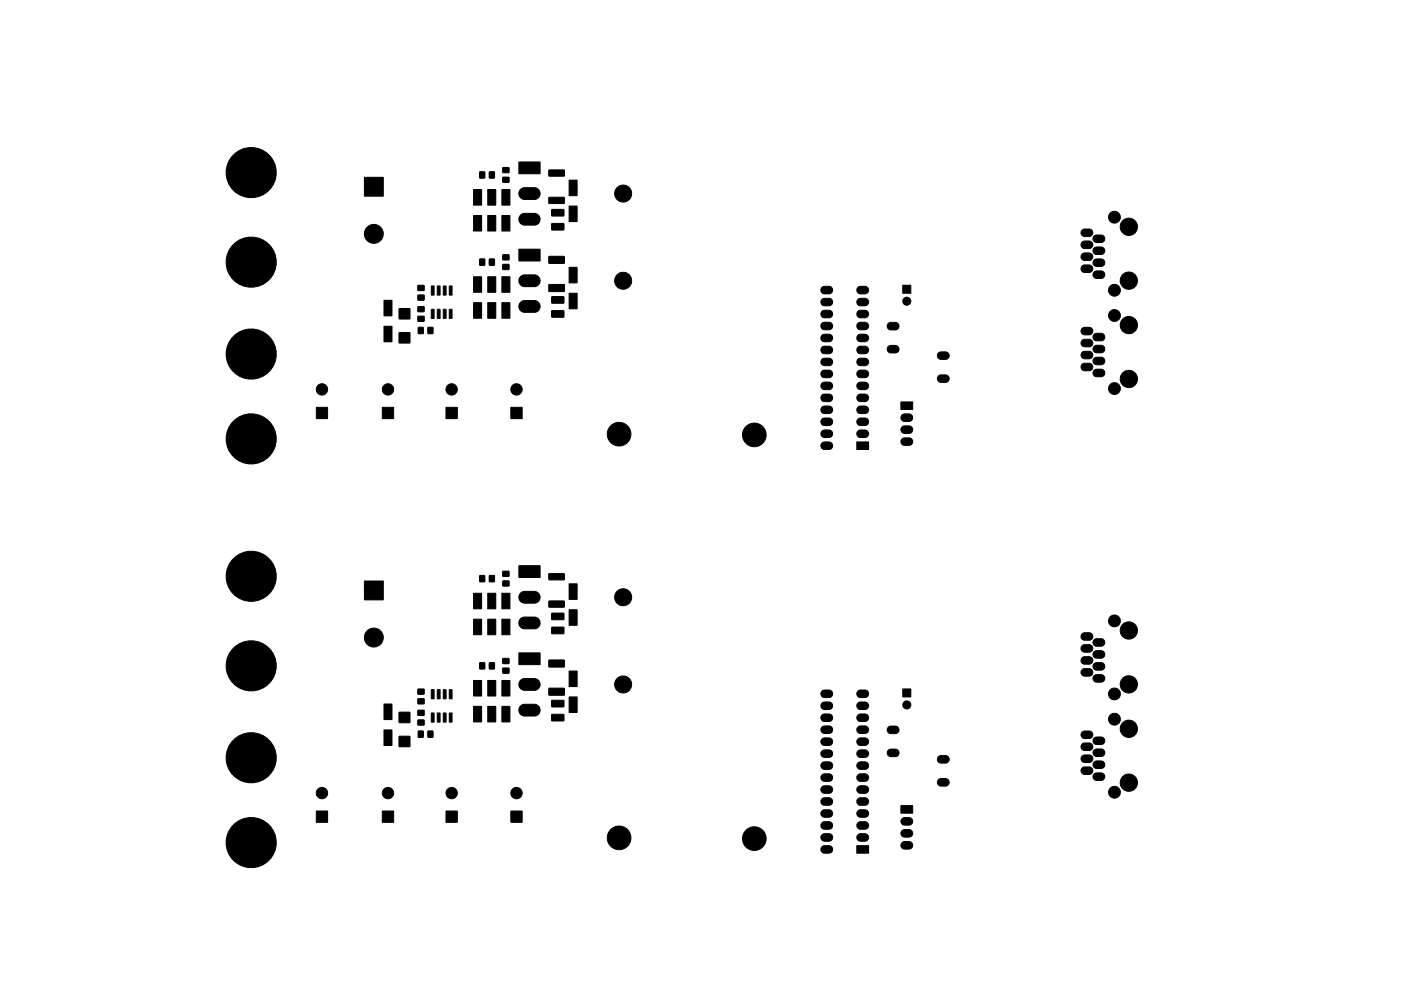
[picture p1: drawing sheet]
<svg xmlns="http://www.w3.org/2000/svg" width="297mm" height="210mm" viewBox="0 0 297 210" stroke-linecap="round" stroke-linejoin="round" font-family="sans-serif">
<g fill="#000" stroke="#000" stroke-width=".21">
<path d="M101.7 36.5h1.1l-.1 1.3-1-.1zM103.8 36.5h1v1.3l-1.1-.1zM106.6 37.6h1.3v1l-1.3 .1zM106.6 35.6l1.3-.1v1.1h-1.3zM110.4 40.2l.6-.4h2.3a1.25 1.25 0 0 1 1.2 1.3 1.25 1.25 0 0 1-1.2 1.2h-2.1a1.25 1.25 0 0 1-1.1-.8 1.25 1.25 0 0 1 .3-1.3zM110 34.4h4.5v2.5h-4.5zM116.4 36.1h3.2l.1 1.2-3.3 .1zM77.3 37.6h4v4h-4zM100.4 45.7h1.7v3.3h-1.7zM100.4 40.2h1.7v3.3h-1.7zM101.7 55h1.1l-.1 1.3-1-.1zM103.8 55h1v1.3l-1.1-.1z"/>
<path d="M103.4 45.7h1.7v3.3h-1.7zM103.4 40.2h1.7v3.3h-1.7zM106.6 56.1h1.3v1l-1.3 .1zM106.6 54.1l1.3-.1v1.1h-1.3zM106.4 45.7h1.7v3.3h-1.7zM106.4 40.2h1.7v3.3h-1.7zM110.4 58.7l.6-.4h2.3a1.25 1.25 0 0 1 1.2 1.3 1.25 1.25 0 0 1-1.2 1.2h-2.1a1.25 1.25 0 0 1-1.1-.8 1.25 1.25 0 0 1 .3-1.3zM110.4 45.6l.6-.3h2.3a1.25 1.25 0 0 1 1.2 1.2 1.25 1.25 0 0 1-1.2 1.3h-2.1a1.25 1.25 0 0 1-1.1-.8 1.25 1.25 0 0 1 .3-1.4zM110 52.9h4.5v2.5h-4.5zM117 47.4h2.5l.1 1.3-2.6 .1zM117 44.5l2.5-.1 .1 1.3-2.6 .1zM116.4 41.9h3.2l.1 1.2-3.3 .1z"/>
<path d="M116.4 54.4h3.2l.1 1.4-3.3 .1zM120.7 43.7h1.7v3.3h-1.7zM120.7 38.2h1.7v3.3h-1.7zM229.4 56.4l.4-.2h1.1a.8 .8 0 0 1 .8 .8 .8 .8 0 0 1-.8 .8h-1a.8 .8 0 0 1-.7-.5 .8 .8 0 0 1 .2-.9zM229.4 53.9l.4-.2h1.1a.8 .8 0 0 1 .8 .8 .8 .8 0 0 1-.8 .8h-.9a.8 .8 0 0 1-.8-.5 .8 .8 0 0 1 .2-.9zM229.4 51.4l.4-.3h1.1a.8 .8 0 0 1 .8 .8 .8 .8 0 0 1-.8 .8h-1a.8 .8 0 0 1-.7-.5 .8 .8 0 0 1 .2-.8zM229.4 48.8l.4-.2h1.1a.8 .8 0 0 1 .8 .8 .8 .8 0 0 1-.8 .8h-1a.8 .8 0 0 1-.7-.5 .8 .8 0 0 1 .2-.9zM232 57.7l.4-.2h1.1a.8 .8 0 0 1 .7 .8 .8 .8 0 0 1-.7 .8h-1a.8 .8 0 0 1-.7-.5 .8 .8 0 0 1 .2-.9zM232 55.2l.4-.2 1.1-.1a.8 .8 0 0 1 .7 .8 .8 .8 0 0 1-.7 .8h-1a.8 .8 0 0 1-.7-.5 .8 .8 0 0 1 .2-.8zM232 52.6l.4-.2h1.1a.8 .8 0 0 1 .7 .8 .8 .8 0 0 1-.7 .8h-1a.8 .8 0 0 1-.7-.5 .8 .8 0 0 1 .2-.9zM232 50.1l.4-.2h1.1a.8 .8 0 0 1 .7 .8 .8 .8 0 0 1-.7 .8h-1a.8 .8 0 0 1-.7-.6 .8 .8 0 0 1 .2-.8zM81.4 69.2h1.7v3.3h-1.7z"/>
<path d="M81.4 63.7h1.7v3.3h-1.7zM84.6 70.6h2.3v2.1h-2.3zM84.6 65.5h2.3v2.1h-2.3zM88.7 69.5h1.1l-.1 1.3-1-.1zM88.6 67.1h1.3v1l-1.3 .1zM88.6 65.1l1.3-.1v1.1h-1.3zM88.6 62.6h1.3v1l-1.3 .1zM88.6 60.6l1.3-.1v1.1h-1.3zM90.7 69.5h1.1v1.3l-1.1-.1zM91.5 65.6l.5 .1v1.9l-.6-.1zM91.5 60.7h.5v1.9l-.6-.1zM92.7 65.6l.6 .1-.1 1.9-.5-.1z"/>
<path d="M92.7 60.7h.6l-.1 1.9-.5-.1zM94 65.6l.6 .1-.1 1.9-.5-.1zM94 60.7h.6l-.1 1.9-.5-.1zM95.3 65.6l.5 .1v1.9l-.5-.1zM95.3 60.7h.5v1.9l-.5-.1zM100.4 64.2h1.7v3.3h-1.7zM100.4 58.7h1.7v3.3h-1.7zM103.4 64.2h1.7v3.3h-1.7zM103.4 58.7h1.7v3.3h-1.7zM106.4 64.2h1.7v3.3h-1.7zM106.4 58.7h1.7v3.3h-1.7zM110.4 64.1l.6-.3h2.3a1.25 1.25 0 0 1 1.2 1.2 1.25 1.25 0 0 1-1.2 1.3h-2.1a1.25 1.25 0 0 1-1.1-.8 1.25 1.25 0 0 1 .3-1.4z"/>
<path d="M117 65.9h2.5l.1 1.3-2.6 .1zM117 63l2.5-.1 .1 1.3-2.6 .1zM116.4 60.4h3.2l.1 1.4-3.3 .1zM120.7 62.2h1.7v3.3h-1.7zM120.7 56.7h1.7v3.3h-1.7zM174.3 78.8l.4-.3h1.1a.8 .8 0 0 1 .7 .8 .8 .8 0 0 1-.7 .8l-1.4-.1a.8 .8 0 0 1-.1-1.2zM174.3 76.2l.4-.2h1.1a.8 .8 0 0 1 .7 .8 .8 .8 0 0 1-.7 .8h-1a.8 .8 0 0 1-.7-.5 .8 .8 0 0 1 .2-.9zM174.3 73.7l.4-.2 1.1-.1a.8 .8 0 0 1 .7 .8 .8 .8 0 0 1-.7 .8h-1a.8 .8 0 0 1-.7-.5 .8 .8 0 0 1 .2-.8zM174.3 71.1l.4-.2h1.1a.8 .8 0 0 1 .7 .8 .8 .8 0 0 1-.7 .8h-1a.8 .8 0 0 1-.7-.5 .8 .8 0 0 1 .2-.9zM174.3 68.6l.4-.2h1.1a.8 .8 0 0 1 .7 .8 .8 .8 0 0 1-.7 .8h-1a.8 .8 0 0 1-.7-.6 .8 .8 0 0 1 .2-.8zM174.3 66.1l.4-.3h1.1a.8 .8 0 0 1 .7 .8 .8 .8 0 0 1-.7 .8h-1a.8 .8 0 0 1-.7-.5 .8 .8 0 0 1 .2-.8zM174.3 63.5l.4-.2h1.1a.8 .8 0 0 1 .7 .8 .8 .8 0 0 1-.7 .8h-1a.8 .8 0 0 1-.7-.5 .8 .8 0 0 1 .2-.9z"/>
<path d="M174.3 61l.4-.2 1.1-.1a.8 .8 0 0 1 .7 .8 .8 .8 0 0 1-.7 .8h-1a.8 .8 0 0 1-.7-.5 .8 .8 0 0 1 .2-.8zM181.9 78.8l.4-.3h1.1a.8 .8 0 0 1 .8 .8 .8 .8 0 0 1-.8 .8l-1.4-.1a.8 .8 0 0 1-.1-1.2zM181.9 76.2l.4-.2h1.1a.8 .8 0 0 1 .8 .8 .8 .8 0 0 1-.8 .8h-1a.8 .8 0 0 1-.7-.5 .8 .8 0 0 1 .2-.9zM181.9 73.7l.4-.2 1.1-.1a.8 .8 0 0 1 .8 .8 .8 .8 0 0 1-.8 .8h-1a.8 .8 0 0 1-.7-.5 .8 .8 0 0 1 .2-.8zM181.9 71.1l.4-.2h1.1a.8 .8 0 0 1 .8 .8 .8 .8 0 0 1-.8 .8h-1a.8 .8 0 0 1-.7-.5 .8 .8 0 0 1 .2-.9zM181.9 68.6l.4-.2h1.1a.8 .8 0 0 1 .8 .8 .8 .8 0 0 1-.8 .8h-1a.8 .8 0 0 1-.7-.6 .8 .8 0 0 1 .2-.8zM181.9 66.1l.4-.3h1.1a.8 .8 0 0 1 .8 .8 .8 .8 0 0 1-.8 .8h-1a.8 .8 0 0 1-.7-.5 .8 .8 0 0 1 .2-.8zM181.9 63.5l.4-.2h1.1a.8 .8 0 0 1 .8 .8 .8 .8 0 0 1-.8 .8h-1a.8 .8 0 0 1-.7-.5 .8 .8 0 0 1 .2-.9zM181.9 61l.4-.2 1.1-.1a.8 .8 0 0 1 .8 .8 .8 .8 0 0 1-.8 .8h-1a.8 .8 0 0 1-.7-.5 .8 .8 0 0 1 .2-.8zM188.3 73.5l.4-.2h1.1a.8 .8 0 0 1 .8 .8 .8 .8 0 0 1-.8 .8h-.9a.8 .8 0 0 1-.7-.5 .8 .8 0 0 1 .1-.9zM188.3 68.6l.4-.2h1.1a.8 .8 0 0 1 .8 .8 .8 .8 0 0 1-.8 .8h-1a.8 .8 0 0 1-.7-.5 .8 .8 0 0 1 .2-.9zM191.4 60.5h1.7v1.7h-1.7z"/>
<path d="M199 79.8l.4-.3h1.1a.8 .8 0 0 1 .7 .8 .8 .8 0 0 1-.7 .8h-1a.8 .8 0 0 1-.7-.5 .8 .8 0 0 1 .2-.8zM199 74.9l.4-.2h1.1a.8 .8 0 0 1 .7 .8 .8 .8 0 0 1-.7 .8h-1a.8 .8 0 0 1-.7-.6 .8 .8 0 0 1 .2-.8zM229.4 77.3l.4-.2h1.1a.8 .8 0 0 1 .8 .8 .8 .8 0 0 1-.8 .8h-1.1a.8 .8 0 0 1-.4-1.4zM229.4 74.8l.4-.3h1.1a.8 .8 0 0 1 .8 .8 .8 .8 0 0 1-.8 .8h-1.1a.8 .8 0 0 1-.4-1.3zM229.4 72.2l.4-.2h1.1a.8 .8 0 0 1 .8 .8 .8 .8 0 0 1-.8 .8h-1.1a.8 .8 0 0 1-.4-1.4zM229.4 69.7l.4-.2 1.1-.1a.8 .8 0 0 1 .8 .8 .8 .8 0 0 1-.8 .8h-.9a.8 .8 0 0 1-.8-.5 .8 .8 0 0 1 .2-.8zM232 78.6l.4-.3h1.1a.8 .8 0 0 1 .7 .8 .8 .8 0 0 1-.7 .8h-1a.8 .8 0 0 1-.7-.5 .8 .8 0 0 1 .2-.8zM232 76l.4-.2h1.1a.8 .8 0 0 1 .7 .8 .8 .8 0 0 1-.7 .8h-1a.8 .8 0 0 1-.7-.5 .8 .8 0 0 1 .2-.9zM232 73.5l.4-.2h1.1a.8 .8 0 0 1 .7 .8 .8 .8 0 0 1-.7 .8h-1a.8 .8 0 0 1-.7-.6 .8 .8 0 0 1 .2-.8zM232 70.9l.4-.2h1.1a.8 .8 0 0 1 .7 .8 .8 .8 0 0 1-.7 .8h-1a.8 .8 0 0 1-.7-.5 .8 .8 0 0 1 .2-.9zM67.1 86.4h2.4v2.4h-2.4zM81.1 86.4h2.4v2.4h-2.4z"/>
<path d="M94.6 86.4h2.4v2.4h-2.4zM108.3 86.4h2.4v2.4h-2.4zM174.3 94l.4-.2h1.1a.8 .8 0 0 1 .7 .8 .8 .8 0 0 1-.7 .8h-1a.8 .8 0 0 1-.7-.5 .8 .8 0 0 1 .2-.9zM174.3 91.5l.4-.3h1.1a.8 .8 0 0 1 .7 .8 .8 .8 0 0 1-.7 .8h-1a.8 .8 0 0 1-.7-.5 .8 .8 0 0 1 .2-.8zM174.3 88.9l.4-.2h1.1a.8 .8 0 0 1 .7 .8 .8 .8 0 0 1-.7 .8h-1a.8 .8 0 0 1-.7-.5 .8 .8 0 0 1 .2-.9zM174.3 86.4l.4-.2 1.1-.1a.8 .8 0 0 1 .7 .8 .8 .8 0 0 1-.7 .8h-1a.8 .8 0 0 1-.7-.5 .8 .8 0 0 1 .2-.8zM174.3 83.8l.4-.2h1.1a.8 .8 0 0 1 .7 .8 .8 .8 0 0 1-.7 .8h-1a.8 .8 0 0 1-.7-.5 .8 .8 0 0 1 .2-.9zM174.3 81.3l.4-.2h1.1a.8 .8 0 0 1 .7 .8 .8 .8 0 0 1-.7 .8h-1a.8 .8 0 0 1-.7-.5 .8 .8 0 0 1 .2-.9zM181.9 91.5l.4-.3h1.1a.8 .8 0 0 1 .8 .8 .8 .8 0 0 1-.8 .8h-1a.8 .8 0 0 1-.7-.5 .8 .8 0 0 1 .2-.8zM181.9 88.9l.4-.2h1.1a.8 .8 0 0 1 .8 .8 .8 .8 0 0 1-.8 .8h-1a.8 .8 0 0 1-.7-.5 .8 .8 0 0 1 .2-.9zM181.9 86.4l.4-.2 1.1-.1a.8 .8 0 0 1 .8 .8 .8 .8 0 0 1-.8 .8h-1a.8 .8 0 0 1-.7-.5 .8 .8 0 0 1 .2-.8zM181.9 83.8l.4-.2h1.1a.8 .8 0 0 1 .8 .8 .8 .8 0 0 1-.8 .8h-1a.8 .8 0 0 1-.7-.5 .8 .8 0 0 1 .2-.9z"/>
<path d="M181.9 81.3l.4-.2h1.1a.8 .8 0 0 1 .8 .8 .8 .8 0 0 1-.8 .8h-1a.8 .8 0 0 1-.7-.5 .8 .8 0 0 1 .2-.9zM181.7 93.8h2.5v1.6h-2.5zM191.2 93.1l.5-.2h1a.8 .8 0 0 1 .8 .8 .8 .8 0 0 1-.8 .8h-.9a.8 .8 0 0 1-.7-.5 .8 .8 0 0 1 .1-.9zM191.2 90.6l.5-.2h1a.8 .8 0 0 1 .8 .8 .8 .8 0 0 1-.8 .8l-1.3-.1a.8 .8 0 0 1-.2-1.3zM191.2 88.1l.5-.3h1a.8 .8 0 0 1 .8 .8 .8 .8 0 0 1-.8 .8l-1.3-.1a.8 .8 0 0 1-.2-1.2zM191 85.3h2.5v1.6h-2.5zM77.3 123.3h4v4h-4zM100.4 131.4h1.7v3.3h-1.7zM100.4 125.9h1.7v3.3h-1.7zM101.7 122.1h1.1l-.1 1.3h-1zM103.8 122.1h1v1.3h-1.1zM103.4 131.4h1.7v3.3h-1.7z"/>
<path d="M103.4 125.9h1.7v3.3h-1.7zM106.6 139.7h1.3v1l-1.3 .1zM106.6 123.3l1.3-.1v1.1h-1.3zM106.6 121.2h1.3v1l-1.3 .1zM106.4 131.4h1.7v3.3h-1.7zM106.4 125.9h1.7v3.3h-1.7zM110.4 131.3l.6-.4h2.3a1.25 1.25 0 0 1 1.2 1.3 1.25 1.25 0 0 1-1.2 1.2h-2.1a1.25 1.25 0 0 1-1.1-.8 1.25 1.25 0 0 1 .3-1.3zM110.4 125.8l.6-.3h2.3a1.25 1.25 0 0 1 1.2 1.2 1.25 1.25 0 0 1-1.2 1.3h-2.1a1.25 1.25 0 0 1-1.1-.8 1.25 1.25 0 0 1 .3-1.4zM110 120h4.5v2.5h-4.5zM117 133.1h2.5l.1 1.3-2.6 .1zM117 130.1h2.5l.1 1.3-2.6 .1zM116.4 127.5h3.2l.1 1.2-3.3 .1z"/>
<path d="M116.4 121.7h3.2l.1 1.2-3.3 .1zM120.7 129.4h1.7v3.3h-1.7zM120.7 123.9h1.7v3.3h-1.7zM229.4 139.6l.4-.3h1.1a.8 .8 0 0 1 .8 .8 .8 .8 0 0 1-.8 .8h-.9a.8 .8 0 0 1-.8-.5 .8 .8 0 0 1 .2-.8zM229.4 137l.4-.2h1.1a.8 .8 0 0 1 .8 .8 .8 .8 0 0 1-.8 .8h-1a.8 .8 0 0 1-.7-.6 .8 .8 0 0 1 .2-.8zM229.4 134.5l.4-.2 1.1-.1a.8 .8 0 0 1 .8 .8 .8 .8 0 0 1-.8 .8h-1a.8 .8 0 0 1-.7-.5 .8 .8 0 0 1 .2-.8zM232 138.3l.4-.2 1.1-.1a.8 .8 0 0 1 .7 .8 .8 .8 0 0 1-.7 .8h-1a.8 .8 0 0 1-.7-.5 .8 .8 0 0 1 .2-.8zM232 135.7l.4-.2h1.1a.8 .8 0 0 1 .7 .8 .8 .8 0 0 1-.7 .8h-1a.8 .8 0 0 1-.7-.5 .8 .8 0 0 1 .2-.9zM81.4 154.9h1.7v3.3h-1.7zM81.4 149.4h1.7v3.3h-1.7zM84.6 156.2h2.3v2.2h-2.3zM84.6 151.1h2.3v2.2h-2.3z"/>
<path d="M88.7 155.1h1.1l-.1 1.3h-1zM88.6 152.8l1.3-.1v1.1h-1.3zM88.6 150.7h1.3v1l-1.3 .1zM88.6 148.3l1.3-.1v1.1h-1.3zM88.6 146.2h1.3v1l-1.3 .1zM90.7 155.1h1.1v1.3h-1.1zM91.5 151.3h.5v1.9l-.6-.1zM91.5 146.3l.5 .1v1.9l-.6-.1zM92.7 151.3h.6l-.1 1.9-.5-.1zM92.7 146.3l.6 .1-.1 1.9-.5-.1zM94 151.3h.6l-.1 1.9-.5-.1zM94 146.3l.6 .1-.1 1.9-.5-.1z"/>
<path d="M95.3 151.3h.5v1.9l-.5-.1zM95.3 146.3l.5 .1v1.9l-.5-.1zM100.4 149.9h1.7v3.3h-1.7zM100.4 144.4h1.7v3.3h-1.7zM101.7 140.6h1.1l-.1 1.3h-1zM103.8 140.6h1v1.3h-1.1zM103.4 149.9h1.7v3.3h-1.7zM103.4 144.4h1.7v3.3h-1.7zM106.6 141.8l1.3-.1v1.1h-1.3zM106.4 149.9h1.7v3.3h-1.7zM106.4 144.4h1.7v3.3h-1.7zM110.4 149.8l.6-.4h2.3a1.25 1.25 0 0 1 1.2 1.3 1.25 1.25 0 0 1-1.2 1.2h-2.1a1.25 1.25 0 0 1-1.1-.8 1.25 1.25 0 0 1 .3-1.3z"/>
<path d="M110.4 144.3l.6-.3h2.3a1.25 1.25 0 0 1 1.2 1.2 1.25 1.25 0 0 1-1.2 1.3h-2.1a1.25 1.25 0 0 1-1.1-.8 1.25 1.25 0 0 1 .3-1.4zM110 138.5h4.5v2.5h-4.5zM117 151.6h2.5l.1 1.3-2.6 .1zM117 148.6h2.5l.1 1.3-2.6 .1zM116.4 146h3.2l.1 1.4-3.3 .1zM116.4 140.1l3.2-.1 .1 1.4-3.3 .1zM120.7 147.9h1.7v3.3h-1.7zM120.7 142.4h1.7v3.3h-1.7zM174.3 159.3l.4-.2h1.1a.8 .8 0 0 1 .7 .8 .8 .8 0 0 1-.7 .8h-1a.8 .8 0 0 1-.7-.5 .8 .8 0 0 1 .2-.9zM174.3 156.8l.4-.2h1.1a.8 .8 0 0 1 .7 .8 .8 .8 0 0 1-.7 .8h-1a.8 .8 0 0 1-.7-.6 .8 .8 0 0 1 .2-.8zM174.3 154.2l.4-.2h1.1a.8 .8 0 0 1 .7 .8 .8 .8 0 0 1-.7 .8h-1a.8 .8 0 0 1-.7-.5 .8 .8 0 0 1 .2-.9zM174.3 151.7l.4-.2h1.1a.8 .8 0 0 1 .7 .8 .8 .8 0 0 1-.7 .8h-1a.8 .8 0 0 1-.7-.5 .8 .8 0 0 1 .2-.9z"/>
<path d="M174.3 149.2l.4-.3h1.1a.8 .8 0 0 1 .7 .8 .8 .8 0 0 1-.7 .8h-1a.8 .8 0 0 1-.7-.5 .8 .8 0 0 1 .2-.8zM174.3 146.6l.4-.2h1.1a.8 .8 0 0 1 .7 .8 .8 .8 0 0 1-.7 .8h-1a.8 .8 0 0 1-.7-.5 .8 .8 0 0 1 .2-.9zM181.9 159.3l.4-.2h1.1a.8 .8 0 0 1 .8 .8 .8 .8 0 0 1-.8 .8h-1a.8 .8 0 0 1-.7-.5 .8 .8 0 0 1 .2-.9zM181.9 156.8l.4-.2h1.1a.8 .8 0 0 1 .8 .8 .8 .8 0 0 1-.8 .8h-1a.8 .8 0 0 1-.7-.6 .8 .8 0 0 1 .2-.8zM181.9 154.2l.4-.2h1.1a.8 .8 0 0 1 .8 .8 .8 .8 0 0 1-.8 .8h-1a.8 .8 0 0 1-.7-.5 .8 .8 0 0 1 .2-.9zM181.9 151.7l.4-.2h1.1a.8 .8 0 0 1 .8 .8 .8 .8 0 0 1-.8 .8h-1a.8 .8 0 0 1-.7-.5 .8 .8 0 0 1 .2-.9zM181.9 149.2l.4-.3h1.1a.8 .8 0 0 1 .8 .8 .8 .8 0 0 1-.8 .8h-1a.8 .8 0 0 1-.7-.5 .8 .8 0 0 1 .2-.8zM181.9 146.6l.4-.2h1.1a.8 .8 0 0 1 .8 .8 .8 .8 0 0 1-.8 .8h-1a.8 .8 0 0 1-.7-.5 .8 .8 0 0 1 .2-.9zM188.3 159.2l.4-.3h1.1a.8 .8 0 0 1 .8 .8 .8 .8 0 0 1-.8 .8h-.9a.8 .8 0 0 1-.7-.5 .8 .8 0 0 1 .1-.8zM188.3 154.3l.4-.2h1.1a.8 .8 0 0 1 .8 .8 .8 .8 0 0 1-.8 .8l-1-.1a.8 .8 0 0 1-.7-.5 .8 .8 0 0 1 .2-.8zM191.4 146.2h1.7v1.7h-1.7zM229.4 142.1l.4-.2h1.1a.8 .8 0 0 1 .8 .8 .8 .8 0 0 1-.8 .8h-1a.8 .8 0 0 1-.7-.6 .8 .8 0 0 1 .2-.8z"/>
<path d="M229.4 157.9l.4-.3h1.1a.8 .8 0 0 1 .8 .8 .8 .8 0 0 1-.8 .8h-1.1a.8 .8 0 0 1-.4-1.3zM229.4 155.3l.4-.2h1.1a.8 .8 0 0 1 .8 .8 .8 .8 0 0 1-.8 .8h-.9a.8 .8 0 0 1-.8-.5 .8 .8 0 0 1 .2-.9zM232 143.4l.4-.3h1.1a.8 .8 0 0 1 .7 .8 .8 .8 0 0 1-.7 .8h-1a.8 .8 0 0 1-.7-.5 .8 .8 0 0 1 .2-.8zM232 140.8l.4-.2h1.1a.8 .8 0 0 1 .7 .8 .8 .8 0 0 1-.7 .8h-1a.8 .8 0 0 1-.7-.5 .8 .8 0 0 1 .2-.9zM232 159.1l.4-.2h1.1a.8 .8 0 0 1 .7 .8 .8 .8 0 0 1-.7 .8h-1a.8 .8 0 0 1-.7-.5 .8 .8 0 0 1 .2-.9zM232 156.6l.4-.2h1.1a.8 .8 0 0 1 .7 .8 .8 .8 0 0 1-.7 .8h-1a.8 .8 0 0 1-.7-.5 .8 .8 0 0 1 .2-.9zM67.1 172.1h2.4v2.4h-2.4zM81.1 172.1h2.4v2.4h-2.4zM94.6 172.1h2.4v2.4h-2.4zM108.3 172.1h2.4v2.4h-2.4zM174.3 179.6l.4-.2h1.1a.8 .8 0 0 1 .7 .8 .8 .8 0 0 1-.7 .8h-1a.8 .8 0 0 1-.7-.5 .8 .8 0 0 1 .2-.9zM174.3 177.1l.4-.2h1.1a.8 .8 0 0 1 .7 .8 .8 .8 0 0 1-.7 .8h-1a.8 .8 0 0 1-.7-.6 .8 .8 0 0 1 .2-.8z"/>
<path d="M174.3 174.6l.4-.3h1.1a.8 .8 0 0 1 .7 .8 .8 .8 0 0 1-.7 .8h-1a.8 .8 0 0 1-.7-.5 .8 .8 0 0 1 .2-.8zM174.3 172l.4-.2h1.1a.8 .8 0 0 1 .7 .8 .8 .8 0 0 1-.7 .8h-1a.8 .8 0 0 1-.7-.5 .8 .8 0 0 1 .2-.9zM174.3 169.5l.4-.2h1.1a.8 .8 0 0 1 .7 .8 .8 .8 0 0 1-.7 .8h-1a.8 .8 0 0 1-.7-.6 .8 .8 0 0 1 .2-.8zM174.3 166.9l.4-.2h1.1a.8 .8 0 0 1 .7 .8 .8 .8 0 0 1-.7 .8h-1a.8 .8 0 0 1-.7-.5 .8 .8 0 0 1 .2-.9zM174.3 164.4l.4-.2h1.1a.8 .8 0 0 1 .7 .8 .8 .8 0 0 1-.7 .8l-1.4-.2a.8 .8 0 0 1-.1-1.2zM174.3 161.9l.4-.3h1.1a.8 .8 0 0 1 .7 .8 .8 .8 0 0 1-.7 .8h-1a.8 .8 0 0 1-.7-.5 .8 .8 0 0 1 .2-.8zM181.9 177.1l.4-.2h1.1a.8 .8 0 0 1 .8 .8 .8 .8 0 0 1-.8 .8h-1a.8 .8 0 0 1-.7-.6 .8 .8 0 0 1 .2-.8zM181.9 174.6l.4-.3h1.1a.8 .8 0 0 1 .8 .8 .8 .8 0 0 1-.8 .8h-1a.8 .8 0 0 1-.7-.5 .8 .8 0 0 1 .2-.8zM181.9 172l.4-.2h1.1a.8 .8 0 0 1 .8 .8 .8 .8 0 0 1-.8 .8h-1a.8 .8 0 0 1-.7-.5 .8 .8 0 0 1 .2-.9zM181.9 169.5l.4-.2h1.1a.8 .8 0 0 1 .8 .8 .8 .8 0 0 1-.8 .8h-1a.8 .8 0 0 1-.7-.6 .8 .8 0 0 1 .2-.8zM181.9 166.9l.4-.2h1.1a.8 .8 0 0 1 .8 .8 .8 .8 0 0 1-.8 .8h-1a.8 .8 0 0 1-.7-.5 .8 .8 0 0 1 .2-.9zM181.9 164.4l.4-.2h1.1a.8 .8 0 0 1 .8 .8 .8 .8 0 0 1-.8 .8l-1.4-.2a.8 .8 0 0 1-.1-1.2z"/>
<path d="M181.9 161.9l.4-.3h1.1a.8 .8 0 0 1 .8 .8 .8 .8 0 0 1-.8 .8h-1a.8 .8 0 0 1-.7-.5 .8 .8 0 0 1 .2-.8zM191.2 178.8l.5-.2 1-.1a.8 .8 0 0 1 .8 .8 .8 .8 0 0 1-.8 .8h-.9a.8 .8 0 0 1-.7-.5 .8 .8 0 0 1 .1-.8zM191.2 176.2l.5-.2h1a.8 .8 0 0 1 .8 .8 .8 .8 0 0 1-.8 .8l-1.3-.1a.8 .8 0 0 1-.2-1.3zM191.2 173.7l.5-.2h1a.8 .8 0 0 1 .8 .8 .8 .8 0 0 1-.8 .8l-1.3-.1a.8 .8 0 0 1-.2-1.3zM191 170.9h2.5v1.6h-2.5zM199 165.4l.4-.2h1.1a.8 .8 0 0 1 .7 .8 .8 .8 0 0 1-.7 .8h-1a.8 .8 0 0 1-.7-.5 .8 .8 0 0 1 .2-.9zM199 160.5l.4-.2h1.1a.8 .8 0 0 1 .7 .8 .8 .8 0 0 1-.7 .8h-1a.8 .8 0 0 1-.7-.5 .8 .8 0 0 1 .2-.9zM229.4 162.9l.4-.2h1.1a.8 .8 0 0 1 .8 .8 .8 .8 0 0 1-.8 .8h-1.1a.8 .8 0 0 1-.4-1.4zM229.4 160.4l.4-.2h1.1a.8 .8 0 0 1 .8 .8 .8 .8 0 0 1-.8 .8h-1.1a.8 .8 0 0 1-.4-1.4zM232 164.2l.4-.2h1.1a.8 .8 0 0 1 .7 .8 .8 .8 0 0 1-.7 .8h-1a.8 .8 0 0 1-.7-.5 .8 .8 0 0 1 .2-.9zM232 161.7l.4-.2 1.1-.1a.8 .8 0 0 1 .7 .8 .8 .8 0 0 1-.7 .8h-1a.8 .8 0 0 1-.7-.5 .8 .8 0 0 1 .2-.8zM181.7 179.4h2.5v1.6h-2.5z"/>
<circle cx="53.3" cy="36.6" r="5.3"/>
<circle cx="53.3" cy="55.6" r="5.3"/>
<circle cx="79.3" cy="49.6" r="2.01"/>
<circle cx="132.1" cy="41.1" r="1.81"/>
<circle cx="132.1" cy="59.6" r="1.81"/>
<circle cx="236.3" cy="46.1" r="1.26"/>
<circle cx="239.3" cy="59.6" r="1.83"/>
<circle cx="239.3" cy="48.1" r="1.83"/>
<circle cx="53.3" cy="75.1" r="5.3"/>
<circle cx="192.3" cy="63.9" r=".85"/>
<circle cx="236.3" cy="61.6" r="1.26"/>
<circle cx="236.3" cy="66.9" r="1.26"/>
<circle cx="239.3" cy="69" r="1.83"/>
<circle cx="53.3" cy="93.1" r="5.3"/>
<circle cx="68.3" cy="82.6" r="1.21"/>
<circle cx="82.3" cy="82.6" r="1.21"/>
<circle cx="95.8" cy="82.6" r="1.21"/>
<circle cx="109.5" cy="82.6" r="1.21"/>
<circle cx="131.3" cy="92.1" r="2.51"/>
<circle cx="159.9" cy="92.3" r="2.51"/>
<circle cx="236.3" cy="82.4" r="1.26"/>
<circle cx="239.3" cy="80.4" r="1.83"/>
<circle cx="53.3" cy="122.3" r="5.3"/>
<circle cx="79.3" cy="135.3" r="2.01"/>
<circle cx="132.1" cy="126.7" r="1.81"/>
<circle cx="236.3" cy="131.7" r="1.26"/>
<circle cx="239.3" cy="133.8" r="1.83"/>
<circle cx="53.3" cy="141.3" r="5.3"/>
<circle cx="132.1" cy="145.2" r="1.81"/>
<circle cx="192.3" cy="149.6" r=".85"/>
<circle cx="236.3" cy="147.2" r="1.26"/>
<circle cx="236.3" cy="152.6" r="1.26"/>
<circle cx="239.3" cy="145.2" r="1.83"/>
<circle cx="239.3" cy="154.6" r="1.83"/>
<circle cx="53.3" cy="160.8" r="5.3"/>
<circle cx="53.3" cy="178.8" r="5.3"/>
<circle cx="68.3" cy="168.3" r="1.21"/>
<circle cx="82.3" cy="168.3" r="1.21"/>
<circle cx="95.8" cy="168.3" r="1.21"/>
<circle cx="109.5" cy="168.3" r="1.21"/>
<circle cx="131.3" cy="177.8" r="2.51"/>
<circle cx="159.9" cy="177.9" r="2.51"/>
<circle cx="236.3" cy="168.1" r="1.25"/>
<circle cx="239.3" cy="166.1" r="1.83"/>
</g>
</svg>
